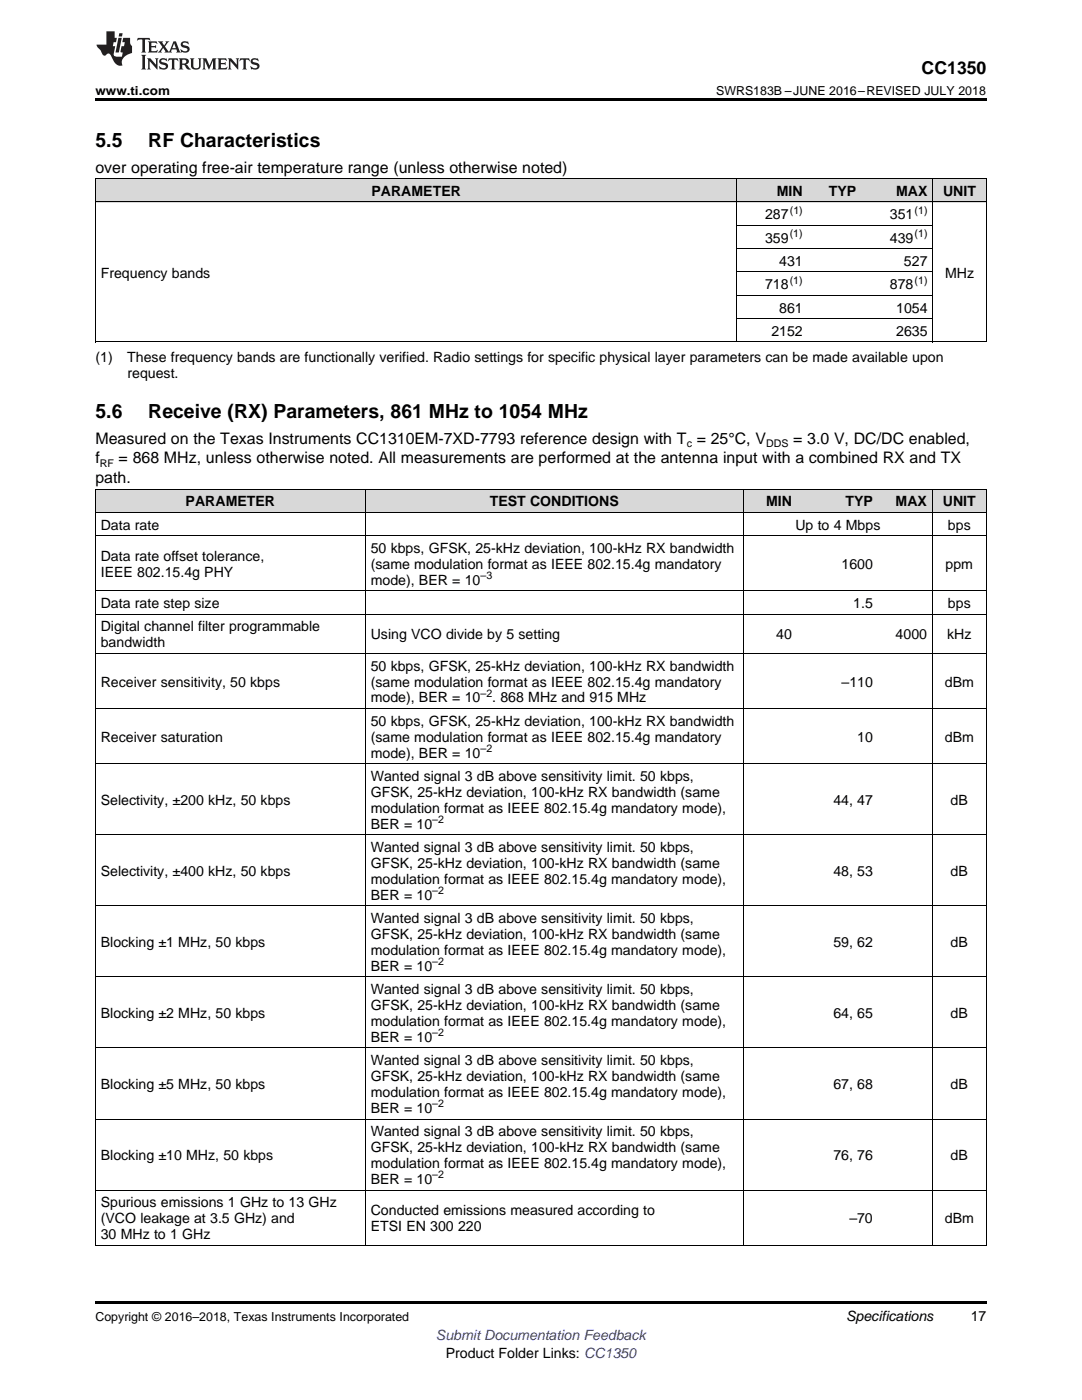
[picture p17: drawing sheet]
<svg xmlns="http://www.w3.org/2000/svg" width="216mm" height="279mm" viewBox="0 0 216 279" stroke-linecap="round" stroke-linejoin="round" font-family="sans-serif">
<defs><g id="words">
<g font-size="3.9">
<text x="19" y="29.3">5.5</text>
<text x="29.6" y="29.3">RF Characteristics</text>
<text x="19" y="83.5">5.6</text>
<text x="29.6" y="83.5">Receive (RX) Parameters, 861 MHz to 1054 MHz</text>
</g>
<text font-size="3.5" x="183.9" y="14.8">CC1350</text>
<g font-size="3.2">
<text x="19" y="34.4">over operating free-air temperature range (unless otherwise noted)</text>
<text x="19" y="88.6">Measured on the Texas Instruments CC1310EM-7XD-7793 reference design with T = 25°C, V</text>
<text x="158.3" y="88.6">= 3.0 V, DC/DC enabled,</text>
<text x="19" y="92.5">f</text>
<text x="23.7" y="92.5">= 868 MHz, unless otherwise noted. All measurements are performed at the antenna input with a combined RX and TX</text>
<text x="19" y="96.4">path.</text>
</g>
<g font-size="2.8">
<text x="74.1" y="39.1">PARAMETER</text>
<text x="155" y="39.1">MIN</text>
<text x="165.4" y="39.1">TYP</text>
<text x="178.8" y="39.1">MAX</text>
<text x="188.2" y="39.1">UNIT</text>
<text x="152.6" y="43.7">287</text>
<text x="177.6" y="43.7">351</text>
<text x="152.6" y="48.4">359</text>
<text x="155.5" y="53.1">431</text>
<text x="177.6" y="48.4">439</text>
<text x="180.4" y="53.1">527</text>
<text x="20.1" y="55.4">Frequency bands</text>
<text x="152.6" y="57.7">718</text>
<text x="177.6" y="57.7">878</text>
<text x="188.6" y="55.4">MHz</text>
<text x="155.5" y="62.4">861</text>
<text x="178.8" y="62.4">1054</text>
<text x="153.9" y="67">2152</text>
<text x="178.8" y="67">2635</text>
<text x="19" y="72.2">(1)</text>
<text x="25.4" y="72.2">These frequency bands are functionally verified. Radio settings for specific physical layer parameters can be made available upon</text>
<text x="25.4" y="75.4">request.</text>
<text x="37" y="101">PARAMETER</text>
<text x="97.7" y="101">TEST CONDITIONS</text>
<text x="152.9" y="101">MIN</text>
<text x="168.7" y="101">TYP</text>
<text x="178.7" y="101">MAX</text>
<text x="188.1" y="101">UNIT</text>
<text x="20.1" y="105.7">Data rate</text>
<text x="158.7" y="105.7">Up to 4 Mbps</text>
<text x="189.2" y="105.7">bps</text>
<text x="20.1" y="111.9">Data rate offset tolerance,</text>
<text x="74" y="110.3">50 kbps, GFSK, 25-kHz deviation, 100-kHz RX bandwidth</text>
<text x="74" y="113.5">(same modulation format as IEEE 802.15.4g mandatory</text>
<text x="167.9" y="113.5">1600</text>
<text x="188.7" y="113.5">ppm</text>
<text x="20.1" y="115.1">IEEE 802.15.4g PHY</text>
<text x="74" y="116.7">mode), BER = 10</text>
<text x="20.1" y="121.4">Data rate step size</text>
<text x="170.3" y="121.4">1.5</text>
<text x="189.2" y="121.4">bps</text>
<text x="20.1" y="126">Digital channel filter programmable</text>
<text x="20.1" y="129.2">bandwidth</text>
<text x="74" y="127.6">Using VCO divide by 5 setting</text>
<text x="154.9" y="127.6">40</text>
<text x="178.7" y="127.6">4000</text>
<text x="189" y="127.6">kHz</text>
<text x="20.1" y="137">Receiver sensitivity, 50 kbps</text>
<text x="74" y="133.8">50 kbps, GFSK, 25-kHz deviation, 100-kHz RX bandwidth</text>
<text x="74" y="137">(same modulation format as IEEE 802.15.4g mandatory</text>
<text x="167.9" y="137">–110</text>
<text x="188.5" y="137">dBm</text>
<text x="74" y="140.2">mode), BER = 10</text>
<text x="98.2" y="140.2">. 868 MHz and 915 MHz</text>
<text x="20.1" y="148">Receiver saturation</text>
<text x="74" y="144.9">50 kbps, GFSK, 25-kHz deviation, 100-kHz RX bandwidth</text>
<text x="74" y="148">(same modulation format as IEEE 802.15.4g mandatory</text>
<text x="171.1" y="148">10</text>
<text x="188.5" y="148">dBm</text>
<text x="74" y="151.2">mode), BER = 10</text>
<text x="74" y="155.9">Wanted signal 3 dB above sensitivity limit. 50 kbps,</text>
<text x="20.1" y="160.6">Selectivity, ±200 kHz, 50 kbps</text>
<text x="74" y="159">GFSK, 25-kHz deviation, 100-kHz RX bandwidth (same</text>
<text x="166.3" y="160.6">44, 47</text>
<text x="189.7" y="160.6">dB</text>
<text x="74" y="162.2">modulation format as IEEE 802.15.4g mandatory mode),</text>
<text x="74" y="165.4">BER = 10</text>
<text x="74" y="170">Wanted signal 3 dB above sensitivity limit. 50 kbps,</text>
<text x="74" y="173.2">GFSK, 25-kHz deviation, 100-kHz RX bandwidth (same</text>
<text x="20.1" y="174.8">Selectivity, ±400 kHz, 50 kbps</text>
<text x="74" y="176.4">modulation format as IEEE 802.15.4g mandatory mode),</text>
<text x="74" y="179.6">BER = 10</text>
<text x="166.3" y="174.8">48, 53</text>
<text x="189.7" y="174.8">dB</text>
<text x="74" y="184.2">Wanted signal 3 dB above sensitivity limit. 50 kbps,</text>
<text x="20.1" y="189">Blocking ±1 MHz, 50 kbps</text>
<text x="74" y="187.4">GFSK, 25-kHz deviation, 100-kHz RX bandwidth (same</text>
<text x="74" y="190.6">modulation format as IEEE 802.15.4g mandatory mode),</text>
<text x="166.3" y="189">59, 62</text>
<text x="189.7" y="189">dB</text>
<text x="74" y="193.7">BER = 10</text>
<text x="20.1" y="203.2">Blocking ±2 MHz, 50 kbps</text>
<text x="74" y="198.4">Wanted signal 3 dB above sensitivity limit. 50 kbps,</text>
<text x="74" y="201.6">GFSK, 25-kHz deviation, 100-kHz RX bandwidth (same</text>
<text x="166.3" y="203.2">64, 65</text>
<text x="189.7" y="203.2">dB</text>
<text x="74" y="204.8">modulation format as IEEE 802.15.4g mandatory mode),</text>
<text x="74" y="207.9">BER = 10</text>
<text x="74" y="212.6">Wanted signal 3 dB above sensitivity limit. 50 kbps,</text>
<text x="74" y="215.8">GFSK, 25-kHz deviation, 100-kHz RX bandwidth (same</text>
<text x="20.1" y="217.3">Blocking ±5 MHz, 50 kbps</text>
<text x="74" y="218.9">modulation format as IEEE 802.15.4g mandatory mode),</text>
<text x="166.3" y="217.3">67, 68</text>
<text x="189.7" y="217.3">dB</text>
<text x="74" y="222.1">BER = 10</text>
<text x="74" y="226.8">Wanted signal 3 dB above sensitivity limit. 50 kbps,</text>
<text x="20.1" y="231.5">Blocking ±10 MHz, 50 kbps</text>
<text x="74" y="229.9">GFSK, 25-kHz deviation, 100-kHz RX bandwidth (same</text>
<text x="74" y="233.1">modulation format as IEEE 802.15.4g mandatory mode),</text>
<text x="166.3" y="231.5">76, 76</text>
<text x="189.7" y="231.5">dB</text>
<text x="74" y="236.3">BER = 10</text>
<text x="20.1" y="240.9">Spurious emissions 1 GHz to 13 GHz</text>
<text x="20.1" y="244.1">(VCO leakage at 3.5 GHz) and</text>
<text x="74" y="242.5">Conducted emissions measured according to</text>
<text x="74" y="245.7">ETSI EN 300</text>
<text x="91.4" y="245.7">220</text>
<text x="169.5" y="244.1">–70</text>
<text x="188.5" y="244.1">dBm</text>
<text x="20.1" y="247.3">30 MHz to 1 GHz</text>
<text x="168.8" y="263.6">Specifications</text>
<text x="193.7" y="263.6">17</text>
<text x="88.9" y="270.9">Product Folder Links: CC1350</text>
</g>
<text font-size="2.8" fill="#00f" x="87" y="267.4">Submit Documentation Feedback</text>
<g font-size="2.5">
<text x="19" y="19">www.ti.com</text>
<text x="142.9" y="19">SWRS183B –JUNE 2016–REVISED JULY 2018</text>
<text x="19" y="263.6">Copyright © 2016–2018, Texas Instruments Incorporated</text>
</g>
<g font-size="2.1">
<text x="157.6" y="47.3">(1)</text>
<text x="157.6" y="42.6">(1)</text>
<text x="182.5" y="42.6">(1)</text>
<text x="182.5" y="47.3">(1)</text>
<text x="157.6" y="56.6">(1)</text>
<text x="182.5" y="56.6">(1)</text>
<text x="137" y="89.3">c</text>
<text x="152.9" y="89.3">DDS</text>
<text x="19.9" y="93.1">RF</text>
<text x="95.9" y="115.6">–3</text>
<text x="95.9" y="139.1">–2</text>
<text x="95.9" y="150.1">–2</text>
<text x="86.3" y="164.3">–2</text>
<text x="86.3" y="178.4">–2</text>
<text x="86.3" y="192.6">–2</text>
<text x="86.3" y="206.8">–2</text>
<text x="86.3" y="221">–2</text>
<text x="86.3" y="235.2">–2</text>
</g>
</g></defs>
<g fill="#d8d8d8">
<path d="M19 97.6h53.9v4.7h-53.9z"/>
<path d="M72.9 97.6h75.4v4.7h-75.4z"/>
<path d="M148.3 97.6h10.8v4.7h-10.8z"/>
<path d="M159.1 97.6h16.2v4.7h-16.2z"/>
<path d="M175.3 97.6h10.8v4.7h-10.8z"/>
<path d="M186.1 97.6h10.7v4.7h-10.7z"/>
<path d="M19 35.7h128v4.7h-128z"/>
<path d="M147 35.7h14.3v4.7h-14.3z"/>
<path d="M161.3 35.7h10.6v4.7h-10.6z"/>
<path d="M171.9 35.7h14.3v4.7h-14.3z"/>
<path d="M186.2 35.7h10.6v4.7h-10.6z"/>
</g>
<path d="M19 19.5h177.8v.5h-177.8zM19 259.7h177.8v.5h-177.8z" fill="#000"/>
<g fill="none" stroke="#000" stroke-width=".2">
<path d="M19 35.6h177.8M19.1 35.7v32.6M147 35.7v32.6M186.1 35.7v32.6M196.8 35.7v32.6M19 40.3h177.8M147 58.9h39.2M147 54.3h39.2M147 49.6h39.2M147 45h39.2M19 68.2h177.8M147 63.6h39.2"/>
<path d="M19 97.6h177.8M19.1 97.6v151M72.9 97.6v151M148.3 97.6v151M186 97.6v151M196.8 97.6v151M19 117.9h177.8M19 106.9h177.8M19 102.3h177.8M19 130.4h177.8M19 122.6h177.8M19 152.4h177.8"/>
<path d="M19 141.4h177.8M19 166.6h177.8M19 195h177.8M19 180.8h177.8M19 209.1h177.8M19 237.5h177.8M19 223.3h177.8M19 248.5h177.8"/>
</g>
<g fill="#231f20">
<path d="M27.5 7.6l-.1 .5 .4-.2h.6v.1v2.1l-.2 .4h1l-.3-.4v-2.1l.1-.1h.5l.5 .2-.2-.5zM29.5 8.3l.2 .3v1.5l-.2 .4h1.8l.2-.6a1.04 1.04 0 0 1-1.3 .2v-.7h.6l.3 .2v-.6l-.3 .2h-.6v-.6l.8-.1 .4 .3-.2-.5zM31.5 8.3l.9 1.1-.9 1.1h.8l-.2-.2 .5-.7 .4 .7-.2 .2h1.5l-.1-.2 .1-.4h.9l.1 .4-.2 .2h1l-.3-.3-.7-1.9h-.5l-.9 2-.8-1 .9-1h-.8l.1 .3-.3 .5-.4-.6 .2-.2zM34.7 8.6l.4 1h-.7zM36.3 8.4a.63 .63 0 0 0-.2 .7 .63 .63 0 0 0 .6 .4l.6 .2 .1 .2a.75 .75 0 0 1-.7 .4 .75 .75 0 0 1-.6-.5l.1 .7 .1-.1a1.11 1.11 0 0 0 1.5-.6 1.13 1.13 0 0 0-1.2-.8l-.1-.4a1.04 1.04 0 0 1 1.2 .2l-.2-.5-.1 .1-.5-.2zM28.2 10.9l.2 .4v2.2l-.2 .4h1l-.3-.4v-2.2l.3-.4zM29.3 11.6l.3 .4v1.5l-.3 .4h.8l-.2-.4v-1.3l1.5 1.7v-1.9l.2-.4h-.7l.2 .4v.9l-1.1-1.3zM32 11.8a.62 .62 0 0 0-.2 .7 .62 .62 0 0 0 .6 .4l.6 .1 .1 .3a.76 .76 0 0 1-.7 .3 .76 .76 0 0 1-.6-.4l.1 .7 .1-.1a1.11 1.11 0 0 0 1.5-.6 1.13 1.13 0 0 0-1.2-.8l-.1-.4a1.04 1.04 0 0 1 1.2 .2l-.2-.6-.1 .1-.5-.1zM33.7 11.6l-.2 .6a.61 .61 0 0 1 .8-.3v1.6l-.2 .4h.9l-.2-.4v-1.6a.63 .63 0 0 1 .8 .3l-.2-.6zM35.6 11.6l.3 .4v1.5l-.3 .4h1l-.2-.2v-.8l.5 .2a.76 .76 0 0 0 1.2 .7l-1-1a.58 .58 0 0 0 .6-.5 .58 .58 0 0 0-.5-.6zM36.4 11.9h.1a.45 .45 0 0 1 .5 .1 .45 .45 0 0 1 .1 .5l-.7 .2zM37.9 11.6l.2 .2a2.17 2.17 0 0 0 .3 1.9 .99 .99 0 0 0 1.6-.6v-1.1l.2-.4h-.7l.2 .2a1.92 1.92 0 0 1-.2 1.8 .6 .6 0 0 1-.9-.5v-1.1l.2-.4zM40.4 11.6l.2 .4v1.5l-.2 .4h.7l-.2-.4v-1.4l.8 1.8 .8-1.8v1.4l-.2 .4h.9l-.2-.4v-1.5l.2-.4h-.8l-.6 1.5-.6-1.5zM43.4 11.6l.2 .4v1.5l-.2 .4h1.8l.2-.6a1.04 1.04 0 0 1-1.3 .1v-.6h.5l.4 .2v-.6l-.4 .2h-.5v-.7h.8l.3 .3-.1-.6zM45.5 11.6l.2 .4v1.5l-.2 .4h.7l-.2-.4v-1.3l1.5 1.7v-1.9l.2-.4h-.7l.2 .4v.9l-1.1-1.3zM47.9 11.6l-.1 .6a.61 .61 0 0 1 .8-.3v1.6l-.3 .4h1l-.3-.4 .1-1.6a.63 .63 0 0 1 .7 .3l-.1-.6zM50.2 11.8a.62 .62 0 0 0-.2 .7 .62 .62 0 0 0 .6 .4l.6 .1 .2 .3a.76 .76 0 0 1-.8 .3 .76 .76 0 0 1-.6-.4l.1 .7 .2-.1a1.11 1.11 0 0 0 1.5-.6 1.13 1.13 0 0 0-1.3-.8l-.1-.4a1.04 1.04 0 0 1 1.2 .2l-.1-.6-.2 .1-.5-.1z"/>
<path d="M21.2 6.3v2.6h-1.9l.1 .4 .7 .9a.91 .91 0 0 0 1 .8 .56 .56 0 0 1 .5-.3 .56 .56 0 0 1 .5 .3l.4 .8a1.53 1.53 0 0 0 1.9 1.2 1.54 1.54 0 0 1 1-2.1l.9-.3v-1.4a1.52 1.52 0 0 1-.3-1.6h-1.4l-.2 .8h.5l-.2 .8h-.4l-.2 1v.2l.4 .1-.2 .8a1.93 1.93 0 0 1-1.6-.3l.3-1.8h-.5l.2-.8h.4l.2-.8h-.4v-1.3zM23.6 7.6l-.6 2.9h.7l.6-2.9zM23.8 6.6l-.1 .7h.6l.2-.7z"/>
</g>
<use href="#words"/>
</svg>
